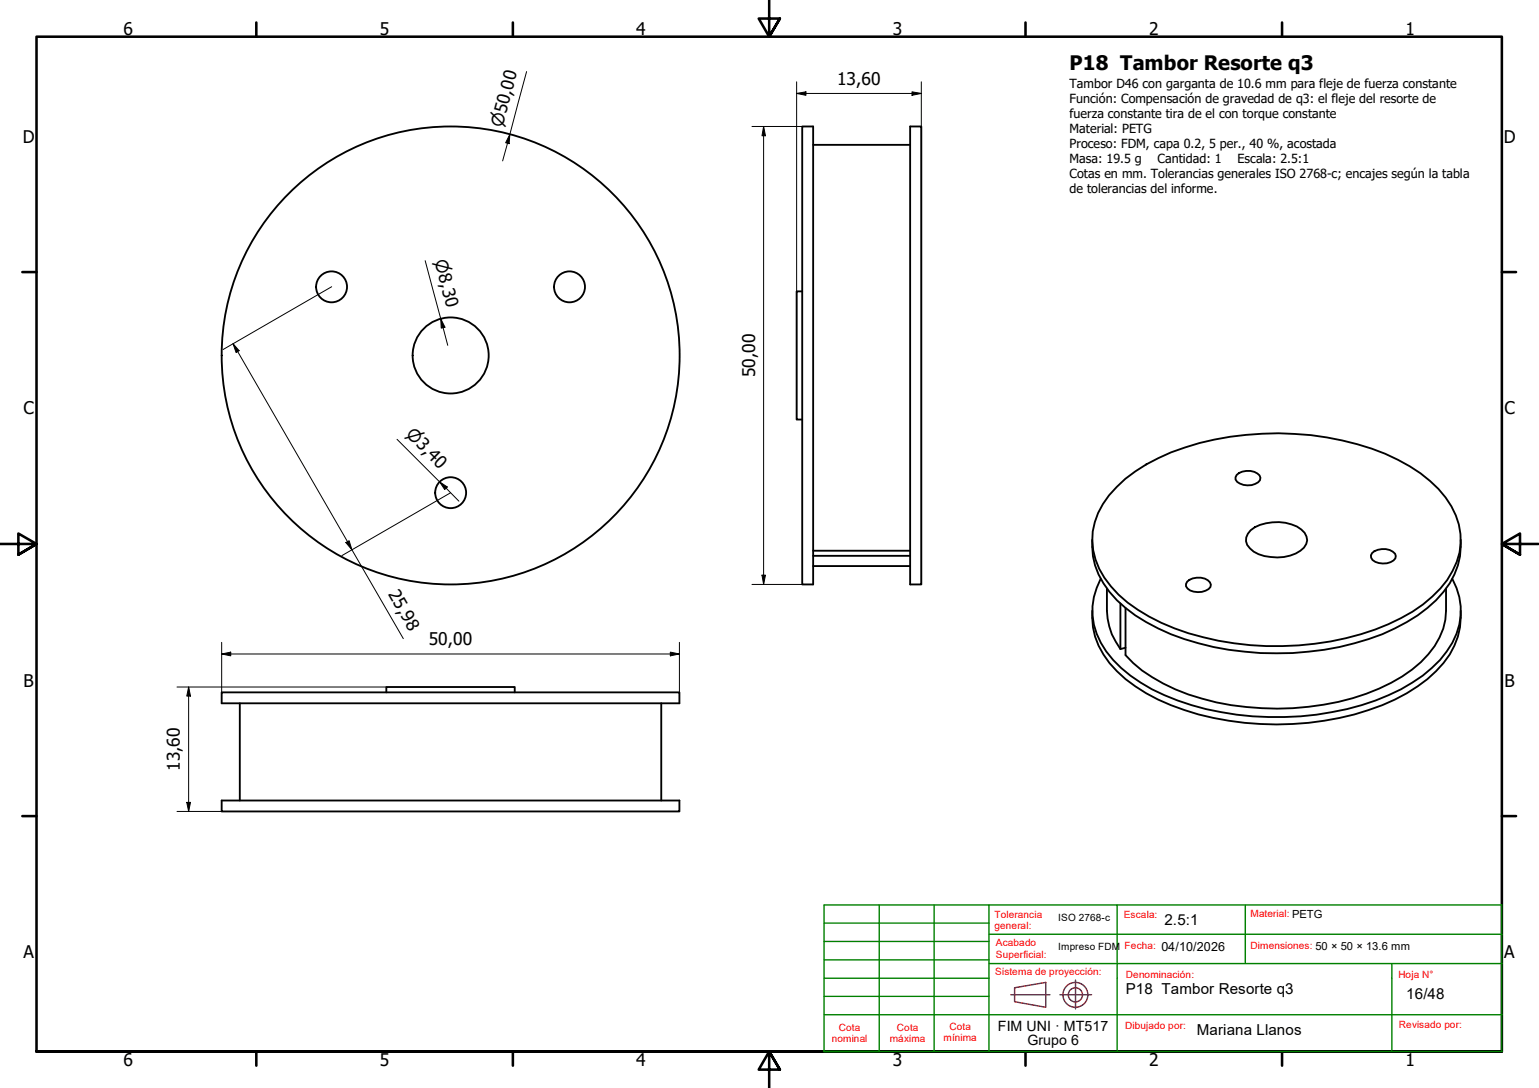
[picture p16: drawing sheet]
<svg xmlns="http://www.w3.org/2000/svg" width="420mm" height="297mm" viewBox="0 0 420 297" stroke-linecap="round" stroke-linejoin="round" font-family="sans-serif">
<defs><g id="words">
<text font-size="5.5" x="292" y="19.2">P18 Tambor Resorte q3</text>
<g font-size="4.8">
<text x="33.7" y="9.6">6</text>
<text x="103.7" y="9.6">5</text>
<text x="173.7" y="9.6">4</text>
<text x="243.7" y="9.6">3</text>
<text x="313.7" y="9.6">2</text>
<text x="383.7" y="9.6">1</text>
<text x="228.5" y="23.2">13,60</text>
<text x="6.2" y="38.9">D</text>
<text x="410.5" y="38.9">D</text>
<text x="206.1" y="103" transform="rotate(-90 206.1 103)">50,00</text>
<text x="6.4" y="113.1">C</text>
<text x="410.7" y="113.1">C</text>
<text x="105.9" y="162.2" transform="rotate(60 105.9 162.2)">25,98</text>
<text x="117" y="176.1">50,00</text>
<text x="6.4" y="187.4">B</text>
<text x="410.7" y="187.4">B</text>
<text x="49.1" y="210.6" transform="rotate(-90 49.1 210.6)">13,60</text>
<text x="6.4" y="261.7">A</text>
<text x="410.7" y="261.7">A</text>
<text x="33.7" y="290.9">6</text>
<text x="103.7" y="290.9">5</text>
<text x="173.7" y="290.9">4</text>
<text x="243.7" y="290.9">3</text>
<text x="313.7" y="290.9">2</text>
<text x="383.7" y="290.9">1</text>
</g>
<g font-size="4.6">
<text x="137.2" y="35" transform="rotate(-75 137.2 35)">⌀50,00</text>
<text x="118.6" y="71.3" transform="rotate(75 118.6 71.3)">⌀8,30</text>
<text x="110.6" y="118.8" transform="rotate(45 110.6 118.8)">⌀3,40</text>
</g>
<g font-size="4.1">
<text x="317.9" y="252.7">2.5:1</text>
<text x="307.3" y="271.4">P18 Tambor Resorte q3</text>
<text x="383.9" y="272.8">16/48</text>
<text x="326.7" y="282.6">Mariana Llanos</text>
</g>
<g font-size="3.9">
<text x="272.4" y="281.4">FIM UNI · MT517</text>
<text x="280.5" y="285.3">Grupo 6</text>
</g>
<g font-size="3.4">
<text x="292" y="23.9">Tambor D46 con garganta de 10.6 mm para fleje de fuerza constante</text>
<text x="292" y="28.1">Función: Compensación de gravedad de q3: el fleje del resorte de</text>
<text x="292" y="32.1">fuerza constante tira de el con torque constante</text>
<text x="292" y="36.2">Material: PETG</text>
<text x="292" y="40.4">Proceso: FDM, capa 0.2, 5 per., 40 %, acostada</text>
<text x="292" y="44.5">Masa: 19.5 g</text>
<text x="316" y="44.5">Cantidad: 1</text>
<text x="337.8" y="44.5">Escala: 2.5:1</text>
<text x="292" y="48.6">Cotas en mm. Tolerancias generales ISO 2768-c; encajes según la tabla</text>
<text x="292" y="52.8">de tolerancias del informe.</text>
<text x="317.1" y="259.7">04/10/2026</text>
</g>
<g font-size="2.7" fill="#f00">
<text x="271.5" y="250.5">Tolerancia</text>
<text x="306.8" y="250.7">Escala:</text>
<text x="341.4" y="250.4">Material: PETG</text>
<text x="271.5" y="253.7">general:</text>
<text x="271.9" y="258.4">Acabado</text>
<text x="271.9" y="261.5">Superficial:</text>
<text x="307" y="259.1">Fecha:</text>
<text x="341.4" y="259">Dimensiones: 50 × 50 × 13.6 mm</text>
<text x="271.7" y="266.3">Sistema de proyección:</text>
<text x="307.3" y="267.1">Denominación:</text>
<text x="381.8" y="267.1">Hoja N°</text>
<text x="229" y="281.5">Cota</text>
<text x="244.9" y="281.5">Cota</text>
<text x="259.2" y="281.1">Cota</text>
<text x="307.1" y="281">Dibujado por:</text>
<text x="381.9" y="280.7">Revisado por:</text>
<text x="227.1" y="284.6">nominal</text>
<text x="243" y="284.6">máxima</text>
<text x="257.6" y="284.3">mínima</text>
</g>
<g font-size="2.7">
<text x="288.9" y="251.4">ISO 2768-c</text>
<text x="288.9" y="259.3">Impreso FDM</text>
</g>
</g></defs>
<!-- layer: Visible (ISO) -->
<g fill="none" stroke="#000" stroke-width=".51">
<path d="M219 34.5h3v125.1h-3zM222 39.5h26.5M248.5 34.5h3v125.1h-3zM219 79.6h-1.5v34.9h1.5M304.9 133a45.3 45.3 0 0 1 18.6-10.8 81.8 81.8 0 0 1 54.6 1.7 39.4 39.4 0 0 1 16.6 11.9 18.2 18.2 0 0 1 .4 22.6 37.4 37.4 0 0 1-16.1 12 80.8 80.8 0 0 1-61.9-.4 34.6 34.6 0 0 1-17-14.7 18 18 0 0 1 2.7-20.1zM337.6 129.7a4.7 4.7 0 0 1 6.3 .1l.2 .6a2.44 2.44 0 0 1-2.4 2 4.3 4.3 0 0 1-4.4-1.5v-.6zM222 150.4h26.5M222 151.8h26.5M222 154.5h26.5M298.2 147.4a20.4 20.4 0 0 0 6.7 16.5 49.6 49.6 0 0 0 22.3 11.7 82.2 82.2 0 0 0 50.2-2.4 41.3 41.3 0 0 0 16.7-11.6 19.7 19.7 0 0 0 4.7-14.2M300.5 158a18 18 0 0 0 1.5 19.8 40 40 0 0 0 19.5 13.4 81.7 81.7 0 0 0 57.6-1.4 37.1 37.1 0 0 0 15.9-12 17.7 17.7 0 0 0 1.5-19.8M324.1 158.8a4.7 4.7 0 0 1 6.2 .2l.3 .6a2.47 2.47 0 0 1-2.5 2 4.2 4.2 0 0 1-4.3-1.5v-.7z"/>
<path d="M341.4 144.8a12.4 12.4 0 0 1 13.9-.2 3.3 3.3 0 0 1-.3 5.8 12.7 12.7 0 0 1-12.7 .2 3.5 3.5 0 0 1-1.6-4.9zM374.6 151a4.8 4.8 0 0 1 6.3 .2 1.59 1.59 0 0 1-1.2 2.3 5.2 5.2 0 0 1-5-.6l-.4-.6v-.7zM298.2 166.7a20.3 20.3 0 0 0 6.7 16.5 46.1 46.1 0 0 0 18.4 10.7 82 82 0 0 0 54.1-1.4 40 40 0 0 0 18.4-13.8 19.6 19.6 0 0 0 3-12M302.2 160.7a26.4 26.4 0 0 0 1.3 12.5l2.4 4M305.9 164.8v12.4l1.4-.4M394.8 160.7v6a19.7 19.7 0 0 1-6.9 14.1 52 52 0 0 1-26.5 11.6 75.4 75.4 0 0 1-40.5-4.2 40.1 40.1 0 0 1-13.6-9.3v-12.9M60.5 189h125v3h-125zM65.5 192v26.6M105.5 189v-1.4h35v1.4M180.5 192v26.6M60.5 218.6h125v2.9h-125z"/>
<circle cx="90.5" cy="78.3" r="4.2"/>
<circle cx="155.5" cy="78.3" r="4.2"/>
<circle cx="123" cy="97" r="10.4"/>
<circle cx="123" cy="97" r="62.5"/>
<circle cx="123" cy="134.5" r="4.2"/>
</g>
<!-- layer: Borde (ISO) -->
<g fill="none" stroke="#000" stroke-width=".7">
<path d="M70 6.1v3.9M140 6.1v3.9M210 0v10l-2.9-4.9h5.8l-2.9 4.9 2.9-4.9M280 6.1v3.9M350 6.1v3.9M6.1 74.3h3.9M410 74.3h3.9M0 148.5h10l-5-2.8v5.7l5-2.9-5 2.9M420 148.5h-10l5-2.8v5.7l-5-2.9 5 2.9M6.1 222.8h3.9M410 222.8h3.9M10 287.1v-277.1h400v277.1h-400h400"/>
<path d="M70 287.1v3.8M140 287.1v3.8M212.9 292l-2.9-4.9 2.9 4.9h-5.8l2.9-4.9v9.9M280 287.1v3.8M350 287.1v3.8"/>
</g>
<g fill="none" stroke="#800040" stroke-width=".38">
<path d="M276 271.6h10.6M277 269.7l8.5-1.5v6.8l-8.5-1.5zM289.4 271.6h8.6M293.6 267.6v7.8"/>
<circle cx="293.6" cy="271.6" r="3.4"/>
<circle cx="293.6" cy="271.6" r="1.94"/>
</g>
<g fill="none" stroke="#008000" stroke-width=".38">
<path d="M225 257h45M225 252h45M240 247.1v40h30M255 247.1v40M270 247.1h35v40M270 255.1h140M305 247.1h35M225 277h185M225 272h45M225 267.1h45M225 262.1h45M270 263.1h140"/>
<path d="M340 263.1v-16h70v40h-140M380 263.1v24M225 287.1v-40h45v40"/>
</g>
<path d="M225 287.1h15" fill="none" stroke="#008000" stroke-width=".51"/>
<!-- layer: Cota (ISO) -->
<g fill="none" stroke="#000" stroke-width=".27">
<path d="M143.8 19.5l-6.6 24.4M139.2 36.7l-.2 2.5-1-.2zM205.3 34.5h13.7M208.5 34.5l.5 2.6h-1zM208.5 34.5v125.1M217.5 25.5l2.5-.4v.9zM217.5 25.5h34M217.5 22.3v92.2M249 25.1l2.5 .4-2.5 .5zM251.5 22.3v137.3M90.6 78.3l-29.7 17.1M116.1 71.2l6.1 23.1"/>
<path d="M63.6 93.8l1.7 1.9-.8 .6zM63.6 93.8l46.5 80.6M120.3 87l1.2 2.3-1 .3zM108.4 119.9l16.9 16.9M120 131.6l2.1 1.4-.7 .7zM123 134.5l-29.7 17.2M94.4 148.1l.9-.5 .8 2.5zM205.3 159.6h13.7M208 157h1l-.5 2.6zM60.5 178.5l2.5-.5v1.1zM60.5 178.5h125M60.5 175.4v13.6"/>
<path d="M183 178l2.5 .5-2.5 .6zM185.5 175.4v13.6M48.3 187.6h57.2M51.5 187.6l.5 2.4h-1zM51.5 187.6v33.9M51 219.1h1l-.5 2.4zM48.3 221.5h12.2"/>
</g>
<g fill="#000">
<path d="M139.2 36.7l-.2 2.5-1-.2zM208.5 34.5l.5 2.6h-1zM217.5 25.5l2.5-.4v.9zM249 25.1l2.5 .4-2.5 .5zM63.6 93.8l1.7 1.9-.8 .6zM120.3 87l1.2 2.3-1 .3zM120 131.6l2.1 1.4-.7 .7zM94.4 148.1l.9-.5 .8 2.5zM208 157h1l-.5 2.6zM60.5 178.5l2.5-.5v1.1zM183 178l2.5 .5-2.5 .6zM51.5 187.6l.5 2.4h-1z"/>
<path d="M51 219.1h1l-.5 2.4z"/>
</g>
<use href="#words"/>
</svg>
